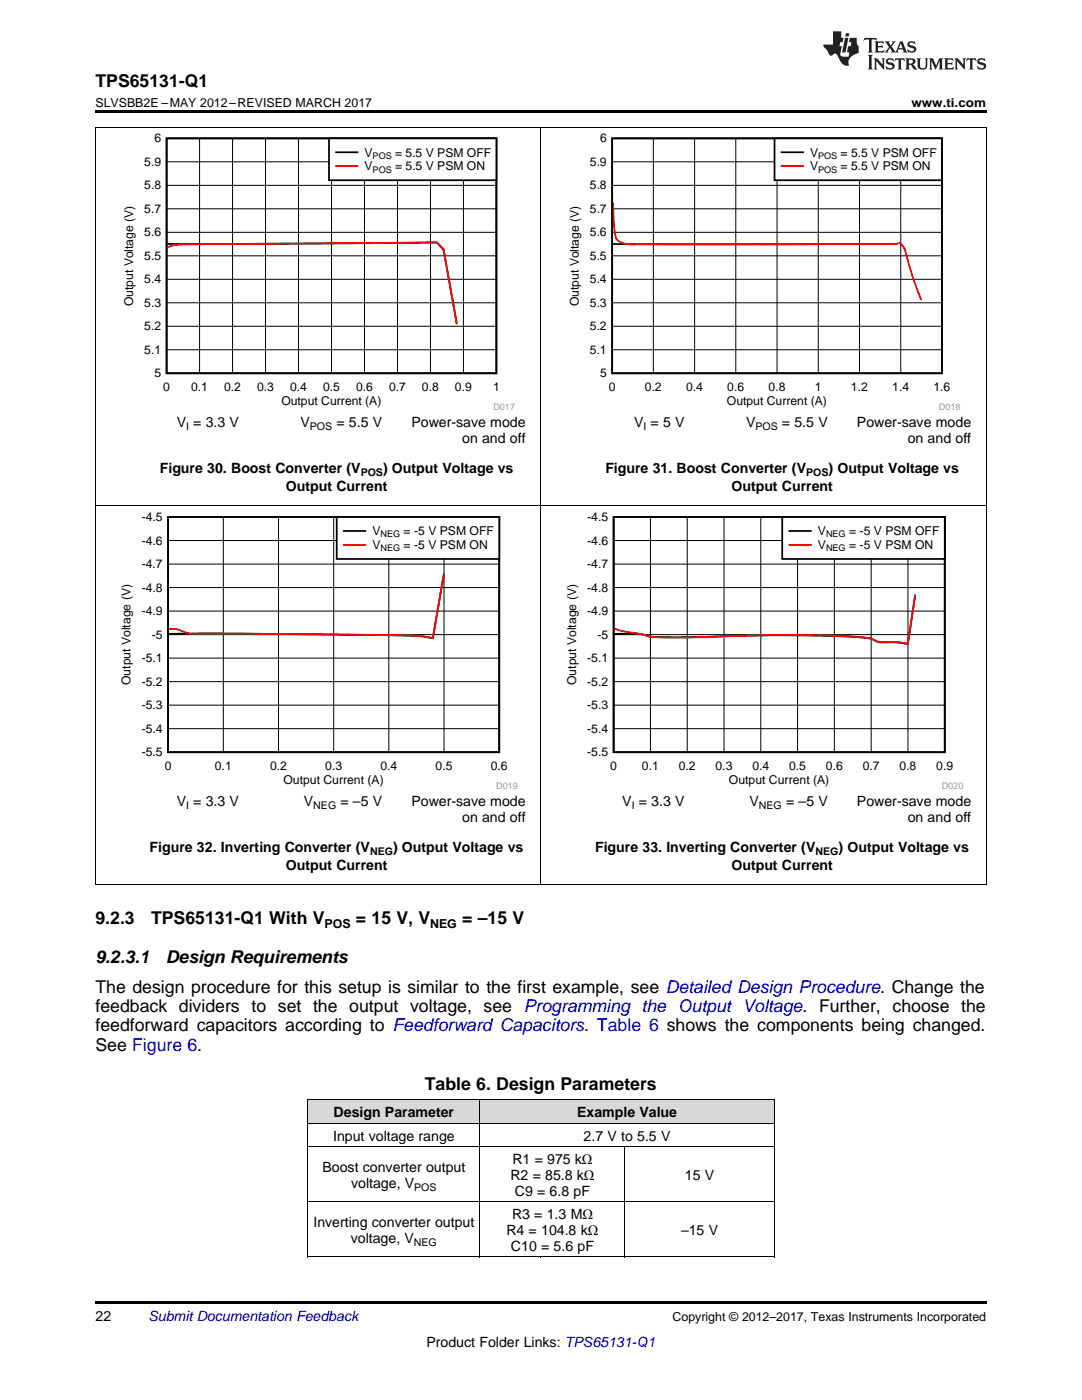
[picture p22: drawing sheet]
<svg xmlns="http://www.w3.org/2000/svg" width="216mm" height="279mm" viewBox="0 0 216 279" stroke-linecap="round" stroke-linejoin="round" font-family="sans-serif">
<defs><g id="words">
<g font-size="3.5">
<text x="19" y="17.3">TPS65131-Q1</text>
<text x="19" y="184.4">9.2.3</text>
<text x="30.1" y="184.4">TPS65131-Q1 With V</text>
<text x="71" y="184.4">= 15 V, V</text>
<text x="92.2" y="184.4">= –15 V</text>
<text x="19" y="192.1">9.2.3.1</text>
<text x="33.1" y="192.1">Design Requirements</text>
<text x="19" y="198.1">The design procedure for this setup is similar to the first example, see Detailed Design Procedure. Change the</text>
<text x="19" y="202">feedback dividers to set the output voltage, see Programming the Output Voltage. Further, choose the</text>
<text x="19" y="205.8">feedforward capacitors according to Feedforward Capacitors. Table 6 shows the components being changed.</text>
<text x="19" y="209.7">See Figure 6.</text>
<text x="84.8" y="217.5">Table 6. Design Parameters</text>
</g>
<g font-size="2.8">
<text x="35.3" y="85.2">V = 3.3 V</text>
<text x="60" y="85.2">V</text>
<text x="67.1" y="85.2">= 5.5 V</text>
<text x="82.1" y="85.2">Power-save mode</text>
<text x="92.2" y="88.4">on and off</text>
<text x="126.5" y="85.2">V = 5 V</text>
<text x="148.9" y="85.2">V</text>
<text x="156" y="85.2">= 5.5 V</text>
<text x="171" y="85.2">Power-save mode</text>
<text x="181.1" y="88.4">on and off</text>
<text x="31.9" y="94.5">Figure 30. Boost Converter (V</text>
<text x="76.4" y="94.5">) Output Voltage vs</text>
<text x="120.8" y="94.5">Figure 31. Boost Converter (V</text>
<text x="165.3" y="94.5">) Output Voltage vs</text>
<text x="57" y="98">Output Current</text>
<text x="145.9" y="98">Output Current</text>
<text x="35.3" y="160.8">V = 3.3 V</text>
<text x="60.6" y="160.8">V</text>
<text x="67.9" y="160.8">= –5 V</text>
<text x="82.1" y="160.8">Power-save mode</text>
<text x="124.2" y="160.8">V = 3.3 V</text>
<text x="149.5" y="160.8">V</text>
<text x="156.8" y="160.8">= –5 V</text>
<text x="171" y="160.8">Power-save mode</text>
<text x="92.2" y="164">on and off</text>
<text x="181.1" y="164">on and off</text>
<text x="29.8" y="170.1">Figure 32. Inverting Converter (V</text>
<text x="57" y="173.6">Output Current</text>
<text x="78.4" y="170.1">) Output Voltage vs</text>
<text x="118.7" y="170.1">Figure 33. Inverting Converter (V</text>
<text x="145.9" y="173.6">Output Current</text>
<text x="167.3" y="170.1">) Output Voltage vs</text>
<text x="66.5" y="227.6">Input voltage range</text>
<text x="66.6" y="223">Design Parameter</text>
<text x="115.1" y="223">Example Value</text>
<text x="116.5" y="227.6">2.7 V to 5.5 V</text>
<text x="64.3" y="233.9">Boost converter output</text>
<text x="102.2" y="232.3">R1 = 975 kΩ</text>
<text x="70.1" y="237">voltage, V</text>
<text x="101.8" y="235.4">R2 = 85.8 kΩ</text>
<text x="102.7" y="238.6">C9 = 6.8 pF</text>
<text x="136.7" y="235.4">15 V</text>
<text x="62.5" y="244.9">Inverting converter output</text>
<text x="102.2" y="243.3">R3 = 1.3 MΩ</text>
<text x="70" y="248">voltage, V</text>
<text x="101" y="246.5">R4 = 104.8 kΩ</text>
<text x="102" y="249.6">C10 = 5.6 pF</text>
<text x="135.9" y="246.5">–15 V</text>
<text x="19" y="263.6">22</text>
<text x="85.1" y="268.9">Product Folder Links: TPS65131-Q1</text>
</g>
<text font-size="2.8" fill="#0000c8" x="29.6" y="263.6">Submit Documentation Feedback</text>
<g font-size="2.5">
<text x="19" y="21.4">SLVSBB2E –MAY 2012–REVISED MARCH 2017</text>
<text x="181.9" y="21.4">www.ti.com</text>
<text x="64.8" y="185.1">POS</text>
<text x="85.8" y="185.1">NEG</text>
<text x="134.2" y="263.6">Copyright © 2012–2017, Texas Instruments Incorporated</text>
</g>
<g font-size="2.4">
<text x="30.8" y="28.4">6</text>
<text x="119.7" y="28.4">6</text>
<text x="28.8" y="33.1">5.9</text>
<text x="72.7" y="31.3">V</text>
<text x="72.7" y="34">V</text>
<text x="78.8" y="31.3">= 5.5 V PSM OFF</text>
<text x="78.8" y="34">= 5.5 V PSM ON</text>
<text x="117.7" y="33.1">5.9</text>
<text x="161.6" y="31.3">V</text>
<text x="161.6" y="34">V</text>
<text x="167.7" y="31.3">= 5.5 V PSM OFF</text>
<text x="167.7" y="34">= 5.5 V PSM ON</text>
<text x="28.8" y="37.8">5.8</text>
<text x="117.7" y="37.8">5.8</text>
<text x="28.8" y="47.2">5.6</text>
<text x="28.8" y="42.5">5.7</text>
<text x="117.7" y="47.2">5.6</text>
<text x="117.7" y="42.5">5.7</text>
<text x="28.8" y="51.9">5.5</text>
<text x="117.7" y="51.9">5.5</text>
<text x="28.8" y="56.5">5.4</text>
<text x="117.7" y="56.5">5.4</text>
<text x="26.6" y="61.1" transform="rotate(-90 26.6 61.1)">Output Voltage (V)</text>
<text x="28.8" y="65.9">5.2</text>
<text x="28.8" y="61.2">5.3</text>
<text x="115.5" y="61.1" transform="rotate(-90 115.5 61.1)">Output Voltage (V)</text>
<text x="117.7" y="65.9">5.2</text>
<text x="117.7" y="61.2">5.3</text>
<text x="28.8" y="70.6">5.1</text>
<text x="117.7" y="70.6">5.1</text>
<text x="30.8" y="75.3">5</text>
<text x="119.7" y="75.3">5</text>
<text x="32.6" y="78.1">0</text>
<text x="38.1" y="78.1">0.1</text>
<text x="44.7" y="78.1">0.2</text>
<text x="51.3" y="78.1">0.3</text>
<text x="56.1" y="80.8">Output Current (A)</text>
<text x="57.9" y="78.1">0.4</text>
<text x="64.5" y="78.1">0.5</text>
<text x="71" y="78.1">0.6</text>
<text x="77.6" y="78.1">0.7</text>
<text x="84.2" y="78.1">0.8</text>
<text x="90.8" y="78.1">0.9</text>
<text x="98.4" y="78.1">1</text>
<text x="121.5" y="78.1">0</text>
<text x="128.7" y="78.1">0.2</text>
<text x="136.9" y="78.1">0.4</text>
<text x="145" y="80.8">Output Current (A)</text>
<text x="145.1" y="78.1">0.6</text>
<text x="153.4" y="78.1">0.8</text>
<text x="162.6" y="78.1">1</text>
<text x="169.8" y="78.1">1.2</text>
<text x="178" y="78.1">1.4</text>
<text x="186.3" y="78.1">1.6</text>
<text x="28.3" y="104">-4.5</text>
<text x="74.3" y="106.8">V</text>
<text x="80.5" y="106.8">= -5 V PSM OFF</text>
<text x="117.2" y="104">-4.5</text>
<text x="163.2" y="106.8">V</text>
<text x="169.4" y="106.8">= -5 V PSM OFF</text>
<text x="28.3" y="113.4">-4.7</text>
<text x="28.3" y="108.7">-4.6</text>
<text x="74.3" y="109.6">V</text>
<text x="80.5" y="109.6">= -5 V PSM ON</text>
<text x="117.2" y="113.4">-4.7</text>
<text x="117.2" y="108.7">-4.6</text>
<text x="163.2" y="109.6">V</text>
<text x="169.4" y="109.6">= -5 V PSM ON</text>
<text x="28.3" y="118.1">-4.8</text>
<text x="117.2" y="118.1">-4.8</text>
<text x="28.3" y="122.8">-4.9</text>
<text x="117.2" y="122.8">-4.9</text>
<text x="30.3" y="127.5">-5</text>
<text x="119.2" y="127.5">-5</text>
<text x="26.1" y="136.7" transform="rotate(-90 26.1 136.7)">Output Voltage (V)</text>
<text x="28.3" y="136.8">-5.2</text>
<text x="28.3" y="132.1">-5.1</text>
<text x="115" y="136.7" transform="rotate(-90 115 136.7)">Output Voltage (V)</text>
<text x="117.2" y="136.8">-5.2</text>
<text x="117.2" y="132.1">-5.1</text>
<text x="28.3" y="141.5">-5.3</text>
<text x="117.2" y="141.5">-5.3</text>
<text x="28.3" y="146.2">-5.4</text>
<text x="117.2" y="146.2">-5.4</text>
<text x="28.3" y="150.9">-5.5</text>
<text x="32.9" y="153.7">0</text>
<text x="42.9" y="153.7">0.1</text>
<text x="53.9" y="153.7">0.2</text>
<text x="64.9" y="153.7">0.3</text>
<text x="75.9" y="153.7">0.4</text>
<text x="86.9" y="153.7">0.5</text>
<text x="97.9" y="153.7">0.6</text>
<text x="117.2" y="150.9">-5.5</text>
<text x="121.8" y="153.7">0</text>
<text x="128.1" y="153.7">0.1</text>
<text x="135.4" y="153.7">0.2</text>
<text x="142.8" y="153.7">0.3</text>
<text x="150.1" y="153.7">0.4</text>
<text x="157.5" y="153.7">0.5</text>
<text x="164.8" y="153.7">0.6</text>
<text x="172.1" y="153.7">0.7</text>
<text x="179.5" y="153.7">0.8</text>
<text x="186.8" y="153.7">0.9</text>
<text x="56.6" y="156.5">Output Current (A)</text>
<text x="145.5" y="156.5">Output Current (A)</text>
</g>
<g font-size="2.1">
<text x="37.1" y="85.8">I</text>
<text x="61.8" y="85.8">POS</text>
<text x="128.4" y="85.8">I</text>
<text x="150.7" y="85.8">POS</text>
<text x="72" y="95">POS</text>
<text x="160.9" y="95">POS</text>
<text x="37.1" y="161.4">I</text>
<text x="62.5" y="161.4">NEG</text>
<text x="126" y="161.4">I</text>
<text x="151.4" y="161.4">NEG</text>
<text x="73.8" y="170.7">NEG</text>
<text x="162.7" y="170.7">NEG</text>
<text x="82.7" y="237.6">POS</text>
<text x="82.6" y="248.6">NEG</text>
</g>
<g font-size="1.8">
<text x="74.4" y="31.7">POS</text>
<text x="74.4" y="34.4">POS</text>
<text x="163.3" y="31.7">POS</text>
<text x="163.3" y="34.4">POS</text>
<text x="75.9" y="107.2">NEG</text>
<text x="164.8" y="107.2">NEG</text>
<text x="75.9" y="110">NEG</text>
<text x="164.8" y="110">NEG</text>
</g>
<g font-size="1.8" fill="#999">
<text x="98.4" y="81.9">D017</text>
<text x="187.3" y="81.9">D018</text>
<text x="99" y="157.5">D019</text>
<text x="187.9" y="157.5">D020</text>
</g>
</g></defs>
<g fill="#d8d8d8">
<path d="M61.4 219.6h11.1v4.6h-11.1z"/>
<path d="M72.5 219.6h23.3v4.6h-23.3z"/>
<path d="M95.8 219.6h12.1v4.6h-12.1z"/>
<path d="M107.9 219.6h16.8v4.6h-16.8z"/>
<path d="M124.7 219.6h29.8v4.6h-29.8z"/>
</g>
<path d="M61.4 250.9h.1zM95.7 250.9h.1zM107.8 250.9h.1zM124.6 250.9h.1zM154.4 250.9h.1zM19 259.7h177.8v.5h-177.8z" fill="#000"/>
<g fill="none" stroke="#000" stroke-width=".2">
<path d="M19.1 101v75.7M107.9 101v75.7M196.8 101v75.7M19 176.6h177.8M61.4 219.5h93.1M61.4 219.5v31.4M95.8 219.5v31.4M154.5 219.5v31.4M61.4 239.8h93.1M61.4 228.8h93.1M61.4 224.2h93.1M124.7 228.8v22.1"/>
<path d="M61.4 250.8h93.1"/>
</g>
<path d="M23.7 102.3h79.6v55.3h-79.6z" fill-rule="evenodd" fill="#fff"/>
<path d="M33.5 103.2h66.1v46.9h-66.1zM88.6 114.5l-2.2 12.9a55.4 55.4 0 0 0-11-.7l-28.7-.2h-13" fill="none" stroke="#000" stroke-width=".35"/>
<g fill="none" stroke="#000" stroke-width=".2">
<path d="M33.5 117.3h66.1M33.5 112.6h66.1M33.5 107.9h66.1M44.6 103.2v46.9M55.6 103.2v46.9M66.6 103.2v46.9M77.6 103.2v46.9M88.6 103.2v46.9M33.5 136h66.1M33.5 131.3h66.1M33.5 126.7h66.1M33.5 122h66.1"/>
<path d="M33.5 145.4h66.1M33.5 140.7h66.1"/>
</g>
<path d="M88.6 114.5l-2.2 12.8a57.5 57.5 0 0 0-11-.6l-36.3-.3a6.3 6.3 0 0 1-3.4-.7l-2-.2" fill="none" stroke="#f00" stroke-width=".35"/>
<path d="M67.2 103.2h32.4v8.3h-32.4z" fill-rule="evenodd" fill="#fff"/>
<path d="M67.2 103.2h32.4v8.4h-32.4zM68.6 106h4.3" fill="none" stroke="#000" stroke-width=".35"/>
<path d="M68.6 108.7h4.3" fill="none" stroke="#f00" stroke-width=".35"/>
<path d="M112.6 102.3h79.6v55.3h-79.6z" fill-rule="evenodd" fill="#fff"/>
<path d="M122.4 103.2h66.1v46.9h-66.1zM182.6 118.7l-1.4 9.9a20.4 20.4 0 0 0-5.9-.4l-1.5-.7a204.4 204.4 0 0 0-22-.7l-14.7 .4-7.3-.1a10.8 10.8 0 0 0-5-.6h-2.2" fill="none" stroke="#000" stroke-width=".35"/>
<g fill="none" stroke="#000" stroke-width=".2">
<path d="M122.4 117.3h66.1M122.4 112.6h66.1M122.4 107.9h66.1M129.8 103.2v46.9M137.1 103.2v46.9M144.5 103.2v46.9M151.8 103.2v46.9M159.1 103.2v46.9M166.5 103.2v46.9M173.8 103.2v46.9M181.2 103.2v46.9M122.4 136h66.1"/>
<path d="M122.4 131.3h66.1M122.4 126.7h66.1M122.4 122h66.1M122.4 145.4h66.1M122.4 140.7h66.1"/>
</g>
<path d="M182.6 118.6l-1.4 9.8a23.5 23.5 0 0 0-5.9-.3l-1.5-.7a201.2 201.2 0 0 0-23.5-.6l-13.2 .4-7.3-.1-1.5-.5-4.4-.7-1.3-.4" fill="none" stroke="#f00" stroke-width=".35"/>
<path d="M156.1 103.2h32.4v8.3h-32.4z" fill-rule="evenodd" fill="#fff"/>
<path d="M156.1 103.2h32.4v8.4h-32.4zM157.5 106h4.3" fill="none" stroke="#000" stroke-width=".35"/>
<path d="M157.5 108.7h4.3" fill="none" stroke="#f00" stroke-width=".35"/>
<path d="M19.1 25.4v75.6M107.9 25.4v75.6M196.8 25.4v75.6M19 101h177.8" fill="none" stroke="#000" stroke-width=".2"/>
<path d="M24.3 26.7h78.4v55.3h-78.4z" fill-rule="evenodd" fill="#fff"/>
<path d="M33.2 27.6h65.8v46.9h-65.8zM33.4 48.7l53.8-.3 1.3 1.3 2.6 14.8" fill="none" stroke="#000" stroke-width=".35"/>
<g fill="none" stroke="#000" stroke-width=".2">
<path d="M33.2 37h65.9M33.2 32.3h65.9M39.8 27.6v46.9M46.4 27.6v46.9M53 27.6v46.9M59.6 27.6v46.9M66.2 27.6v46.9M72.7 27.6v46.9M79.3 27.6v46.9M85.9 27.6v46.9M92.5 27.6v46.9M33.2 55.7h65.9"/>
<path d="M33.2 51.1h65.9M33.2 46.4h65.9M33.2 41.7h65.9M33.2 69.8h65.9M33.2 65.1h65.9M33.2 60.4h65.9"/>
</g>
<path d="M33.4 49.3l.4-.1a10.7 10.7 0 0 1 4.7-.4l48.7-.4 1.3 1.5 2.6 14.8" fill="none" stroke="#f00" stroke-width=".35"/>
<path d="M65.6 27.6h33.4v8.4h-33.4z" fill-rule="evenodd" fill="#fff"/>
<path d="M65.6 27.6h33.4v8.4h-33.4zM67.1 30.4h4.2" fill="none" stroke="#000" stroke-width=".35"/>
<path d="M67.1 33.2h4.2" fill="none" stroke="#f00" stroke-width=".35"/>
<path d="M113.2 26.7h78.4v55.3h-78.4z" fill-rule="evenodd" fill="#fff"/>
<path d="M122.1 27.6h65.8v46.9h-65.8zM122.3 48.7h41" fill="none" stroke="#000" stroke-width=".35"/>
<g fill="none" stroke="#000" stroke-width=".2">
<path d="M122.1 37h65.9M122.1 32.3h65.9M130.4 27.6v46.9M138.6 27.6v46.9M146.8 27.6v46.9M155.1 27.6v46.9M163.3 27.6v46.9M171.5 27.6v46.9M179.7 27.6v46.9M122.1 55.7h65.9M122.1 51.1h65.9M122.1 46.4h65.9"/>
<path d="M122.1 41.7h65.9M122.1 69.8h65.9M122.1 65.1h65.9M122.1 60.4h65.9"/>
</g>
<path d="M122.3 40.5a35.3 35.3 0 0 0 .7 7.1 4.1 4.1 0 0 0 3.3 1.2l50.1-.1h2.5l.8-.2 .8 1.2a67.6 67.6 0 0 0 3.3 10.2" fill="none" stroke="#f00" stroke-width=".35"/>
<path d="M154.5 27.6h33.4v8.4h-33.4z" fill-rule="evenodd" fill="#fff"/>
<path d="M154.5 27.6h33.4v8.4h-33.4zM156 30.4h4.2" fill="none" stroke="#000" stroke-width=".35"/>
<path d="M156 33.2h4.2" fill="none" stroke="#f00" stroke-width=".35"/>
<path d="M19 25.3h177.8" fill="none" stroke="#000" stroke-width=".2"/>
<path d="M19 22h177.8v.5h-177.8z" fill="#000"/>
<g fill="#231f20">
<path d="M172.5 7.6l-.1 .5 .4-.2h.6v.1v2.1l-.2 .4h.9l-.2-.4v-2.1l.1-.1h.5l.5 .2-.2-.5zM174.5 8.3l.2 .3v1.5l-.2 .4h1.8l.2-.6a1.04 1.04 0 0 1-1.3 .2v-.7h.6l.3 .2v-.6l-.3 .2h-.6v-.6l.8-.1 .4 .3-.2-.5zM176.5 8.3l.9 1.1-.9 1.1h.8l-.2-.2 .4-.7 .5 .7-.2 .2h1.5l-.2-.2 .2-.4h.9l.1 .4-.2 .2h1l-.3-.3-.7-1.9h-.5l-.9 2-.8-1 .9-1h-.8l.1 .3-.4 .5-.3-.6 .1-.2zM179.7 8.6l.4 1h-.7zM181.3 8.4a.63 .63 0 0 0-.2 .7 .63 .63 0 0 0 .6 .4l.6 .2 .1 .2a.75 .75 0 0 1-.7 .4 .75 .75 0 0 1-.6-.5l.1 .7 .1-.1a1.11 1.11 0 0 0 1.5-.6 1.13 1.13 0 0 0-1.2-.8l-.1-.4a1.04 1.04 0 0 1 1.2 .2l-.2-.5-.2 .1-.4-.2zM173.2 10.9l.2 .4v2.2l-.2 .4h1l-.3-.4v-2.2l.3-.4zM174.3 11.6l.3 .4v1.5l-.3 .4h.8l-.2-.4v-1.3l1.5 1.7v-1.9l.2-.4h-.7l.2 .4v.9l-1.1-1.3zM177 11.8a.62 .62 0 0 0-.2 .7 .62 .62 0 0 0 .6 .4l.6 .1 .1 .3a.76 .76 0 0 1-.7 .3 .76 .76 0 0 1-.7-.4l.2 .7 .1-.1a1.11 1.11 0 0 0 1.5-.6 1.13 1.13 0 0 0-1.2-.8l-.1-.4a1.04 1.04 0 0 1 1.2 .2l-.2-.6-.2 .1-.5-.1zM178.7 11.6l-.2 .6a.61 .61 0 0 1 .8-.3v1.6l-.2 .4h.9l-.2-.4v-1.6a.63 .63 0 0 1 .7 .3l-.1-.6zM180.6 11.6l.3 .4v1.5l-.3 .4h1l-.2-.2-.1-.8 .6 .2a.76 .76 0 0 0 1.2 .7l-1-1a.58 .58 0 0 0 .6-.5 .58 .58 0 0 0-.5-.6zM181.4 11.9h.1a.45 .45 0 0 1 .5 .1 .45 .45 0 0 1 .1 .5l-.8 .2zM182.9 11.6l.2 .2a2.17 2.17 0 0 0 .3 1.9 .99 .99 0 0 0 1.6-.6v-1.1l.2-.4h-.7l.2 .2a1.92 1.92 0 0 1-.2 1.8 .6 .6 0 0 1-.9-.5v-1.1l.2-.4zM185.4 11.6l.2 .4v1.5l-.2 .4h.7l-.2-.4v-1.4l.8 1.8 .8-1.8v1.4l-.2 .4h.9l-.2-.4v-1.5l.2-.4h-.8l-.6 1.5-.6-1.5zM188.4 11.6l.2 .4v1.5l-.2 .4h1.8l.1-.6a1.04 1.04 0 0 1-1.2 .1v-.6h.5l.4 .2v-.6l-.4 .2h-.5v-.7h.8l.3 .3-.1-.6zM190.5 11.6l.2 .4v1.5l-.2 .4h.7l-.2-.4v-1.3l1.5 1.7v-1.9l.2-.4h-.7l.2 .4v.9l-1.1-1.3zM192.9 11.6l-.1 .6a.61 .61 0 0 1 .7-.3l.1 1.6-.3 .4h1l-.3-.4 .1-1.6a.63 .63 0 0 1 .7 .3l-.1-.6zM195.2 11.8a.62 .62 0 0 0-.2 .7 .62 .62 0 0 0 .6 .4l.6 .1 .1 .3a.76 .76 0 0 1-.7 .3 .76 .76 0 0 1-.6-.4l.1 .7 .1-.1a1.11 1.11 0 0 0 1.6-.6 1.13 1.13 0 0 0-1.3-.8l-.1-.4a1.04 1.04 0 0 1 1.2 .2l-.1-.6-.2 .1-.5-.1z"/>
<path d="M166.2 6.3v2.6h-1.9v.4l.8 .9a.91 .91 0 0 0 1 .8 .56 .56 0 0 1 .5-.3 .56 .56 0 0 1 .5 .3l.4 .8a1.53 1.53 0 0 0 1.9 1.2 1.54 1.54 0 0 1 1-2.1l.9-.3v-1.4a1.52 1.52 0 0 1-.4-1.6h-1.3l-.2 .8h.5l-.2 .8h-.5l-.1 1v.2l.4 .1-.2 .8a1.93 1.93 0 0 1-1.6-.3l.3-1.8h-.5l.2-.8h.4l.2-.8h-.4v-1.3zM168.6 7.6l-.6 2.9h.7l.6-2.9zM168.8 6.6l-.1 .7h.6l.2-.7z"/>
</g>
<use href="#words"/>
</svg>
